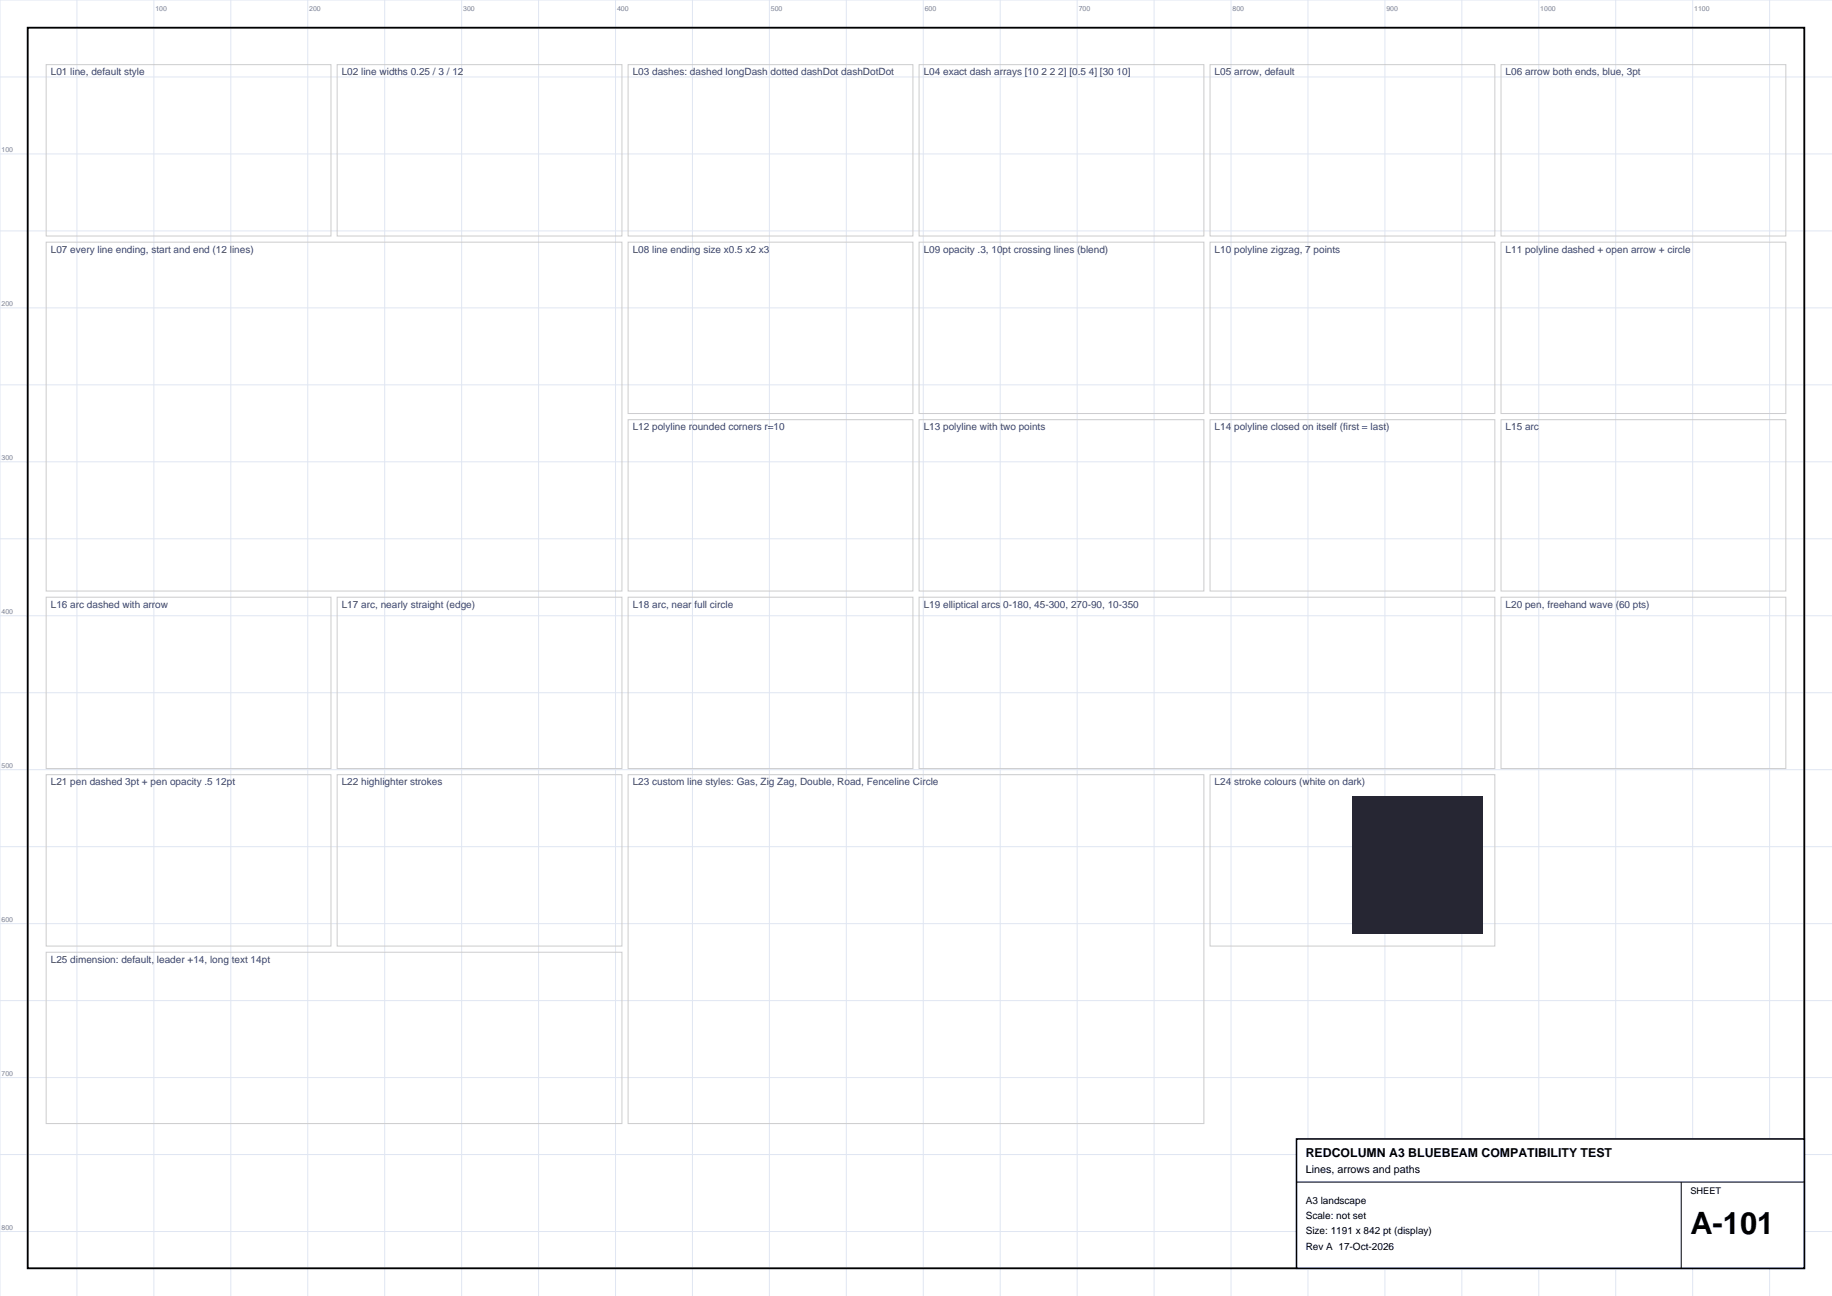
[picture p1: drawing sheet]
<svg xmlns="http://www.w3.org/2000/svg" width="420mm" height="297mm" viewBox="0 0 420 297" stroke-linecap="round" stroke-linejoin="round" font-family="sans-serif">
<defs><g id="words">
<text font-size="7.1" x="387.5" y="282.9">A-101</text>
<text font-size="2.8" x="299.3" y="265.3">REDCOLUMN A3 BLUEBEAM COMPATIBILITY TEST</text>
<text font-size="2.5" x="299.3" y="268.8">Lines, arrows and paths</text>
<g font-size="2.3" fill="#334073">
<text x="11.6" y="17.3">L01 line, default style</text>
<text x="78.3" y="17.3">L02 line widths 0.25 / 3 / 12</text>
<text x="145.1" y="17.3">L03 dashes: dashed longDash dotted dashDot dashDotDot</text>
<text x="211.8" y="17.3">L04 exact dash arrays [10 2 2 2] [0.5 4] [30 10]</text>
<text x="278.5" y="17.3">L05 arrow, default</text>
<text x="345.2" y="17.3">L06 arrow both ends, blue, 3pt</text>
<text x="11.6" y="58">L07 every line ending, start and end (12 lines)</text>
<text x="145.1" y="58">L08 line ending size x0.5 x2 x3</text>
<text x="211.8" y="58">L09 opacity .3, 10pt crossing lines (blend)</text>
<text x="278.5" y="58">L10 polyline zigzag, 7 points</text>
<text x="345.2" y="58">L11 polyline dashed + open arrow + circle</text>
<text x="145.1" y="98.6">L12 polyline rounded corners r=10</text>
<text x="211.8" y="98.6">L13 polyline with two points</text>
<text x="278.5" y="98.6">L14 polyline closed on itself (first = last)</text>
<text x="345.2" y="98.6">L15 arc</text>
<text x="11.6" y="139.3">L16 arc dashed with arrow</text>
<text x="78.3" y="139.3">L17 arc, nearly straight (edge)</text>
<text x="145.1" y="139.3">L18 arc, near full circle</text>
<text x="211.8" y="139.3">L19 elliptical arcs 0-180, 45-300, 270-90, 10-350</text>
<text x="345.2" y="139.3">L20 pen, freehand wave (60 pts)</text>
<text x="11.6" y="180">L21 pen dashed 3pt + pen opacity .5 12pt</text>
<text x="78.3" y="180">L22 highlighter strokes</text>
<text x="145.1" y="180">L23 custom line styles: Gas, Zig Zag, Double, Road, Fenceline Circle</text>
<text x="278.5" y="180">L24 stroke colours (white on dark)</text>
<text x="11.6" y="220.7">L25 dimension: default, leader +14, long text 14pt</text>
</g>
<g font-size="2.3">
<text x="299.3" y="275.8">A3 landscape</text>
<text x="299.3" y="279.4">Scale: not set</text>
<text x="299.3" y="282.9">Size: 1191 x 842 pt (display)</text>
<text x="299.3" y="286.4">Rev A 17-Oct-2026</text>
</g>
<text font-size="2.1" x="387.5" y="273.7">SHEET</text>
<g font-size="1.6" fill="#738099">
<text x="35.6" y="2.5">100</text>
<text x="70.9" y="2.5">200</text>
<text x="106.2" y="2.5">300</text>
<text x="141.5" y="2.5">400</text>
<text x="176.7" y="2.5">500</text>
<text x="212" y="2.5">600</text>
<text x="247.3" y="2.5">700</text>
<text x="282.6" y="2.5">800</text>
<text x="317.9" y="2.5">900</text>
<text x="353.1" y="2.5">1000</text>
<text x="388.4" y="2.5">1100</text>
<text x=".4" y="34.9">100</text>
<text x=".4" y="70.2">200</text>
<text x=".4" y="105.5">300</text>
<text x=".4" y="140.8">400</text>
<text x=".4" y="176">500</text>
<text x=".4" y="211.3">600</text>
<text x=".4" y="246.6">700</text>
<text x=".4" y="281.9">800</text>
</g>
</g></defs>
<g fill="none" stroke="#e0e6f2" stroke-width=".23">
<path d="M0 17.6h420M17.6 0v297M35.3 0v297M52.9 0v297M70.6 0v297M88.2 0v297M105.8 0v297M123.5 0v297M141.1 0v297M158.7 0v297M176.4 0v297M194 0v297"/>
<path d="M211.7 0v297M229.3 0v297M246.9 0v297M264.6 0v297M282.2 0v297M299.9 0v297M317.5 0v297M335.1 0v297M352.8 0v297M370.4 0v297M388.1 0v297M405.7 0v297"/>
<path d="M420 0h-420v297M0 35.3h420M0 52.9h420M0 70.6h420M0 88.2h420M0 105.8h420M0 123.5h420M0 141.1h420M0 158.7h420M0 176.4h420M0 194h420M0 211.7h420"/>
<path d="M0 229.3h420M0 246.9h420M0 264.6h420M0 282.2h420"/>
</g>
<path d="M6.3 6.3h407.3v284.4h-407.3z" fill="none" stroke="#000" stroke-width=".42"/>
<g fill="none" stroke="#ccc" stroke-width=".23">
<path d="M10.6 14.8h65.3v39.3h-65.3zM77.3 14.8h65.3v39.3h-65.3zM144 14.8h65.3v39.3h-65.3zM210.7 14.8h65.3v39.3h-65.3zM277.4 14.8h65.3v39.3h-65.3zM344.1 14.8h65.3v39.3h-65.3zM10.6 55.5h132v79.9h-132zM144 55.5h65.3v39.3h-65.3zM210.7 55.5h65.3v39.3h-65.3zM277.4 55.5h65.3v39.3h-65.3zM344.1 55.5h65.3v39.3h-65.3zM144 96.2h65.3v39.2h-65.3z"/>
<path d="M210.7 96.2h65.3v39.2h-65.3zM277.4 96.2h65.3v39.2h-65.3zM344.1 96.2h65.3v39.2h-65.3zM10.6 136.9h65.3v39.2h-65.3zM77.3 136.9h65.3v39.2h-65.3zM144 136.9h65.3v39.2h-65.3zM210.7 136.9h132v39.2h-132zM344.1 136.9h65.3v39.2h-65.3zM10.6 177.5h65.3v39.3h-65.3zM77.3 177.5h65.3v39.3h-65.3zM144 177.5h132v80h-132zM277.4 177.5h65.3v39.3h-65.3z"/>
</g>
<path d="M310.1 182.5h29.8v31.5h-29.8z" fill="#262633"/>
<path d="M10.6 218.2h132v39.3h-132z" fill="none" stroke="#ccc" stroke-width=".23"/>
<path d="M297.2 261h116.4v29.7h-116.4z" fill="#fff" stroke="#000" stroke-width=".35"/>
<path d="M297.2 270.9h116.4M385.4 270.9v19.8" fill="none" stroke="#000" stroke-width=".23"/>
<use href="#words"/>
</svg>
